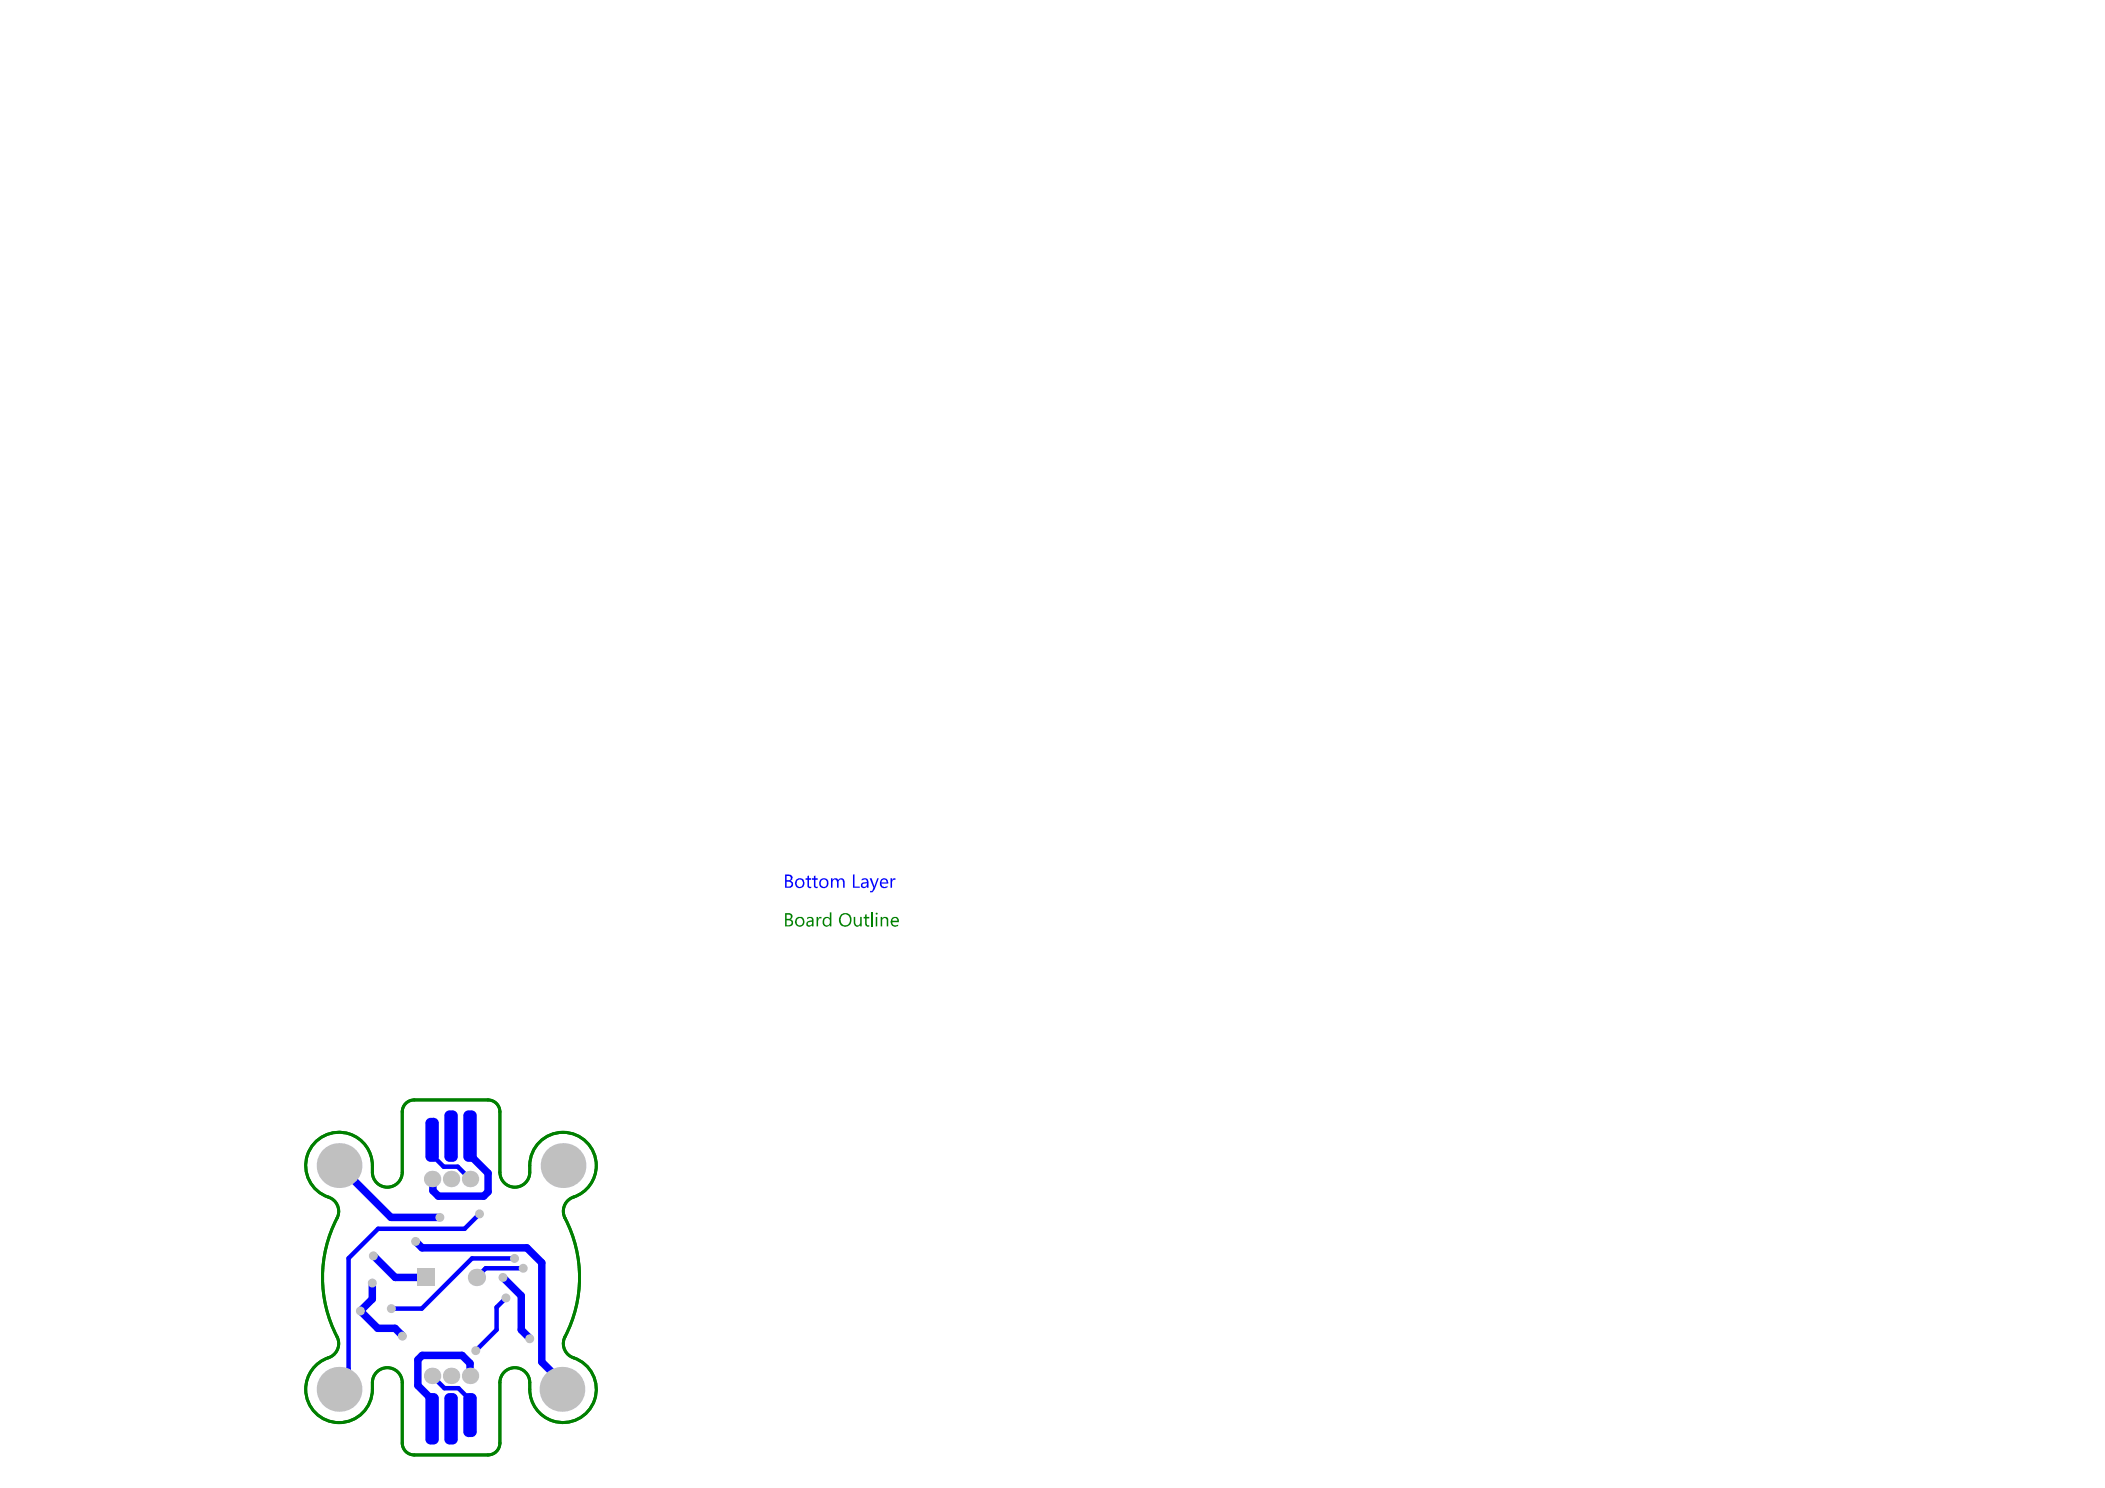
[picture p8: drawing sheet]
<svg xmlns="http://www.w3.org/2000/svg" width="297mm" height="210mm" viewBox="0 0 297 210" stroke-linecap="round" stroke-linejoin="round" font-family="sans-serif">
<path d="M56.8 156.8v8.6M58.4 155.2h10.5M70.5 156.8v8.6M52.5 164.4v1M74.8 164.4v1M52.5 195v1M56.8 195v8.6M70.5 195v8.6M74.8 195v1M58.4 205.2h10.5" fill="none" stroke="#008000" stroke-width=".42"/>
<g fill="#008000">
<path d="M115.2 129.3h.2v.3l.3-.3h.2v.3h-.1a.28 .28 0 0 0-.4 .3v.8h-.2z"/>
<path d="M120.5 129.3h.2v.8a.36 .36 0 0 0 .3 .5 .36 .36 0 0 0 .4-.5v-.8h.2v1.4h-.2v-.2a.48 .48 0 0 1-.6 .2 .48 .48 0 0 1-.3-.6z"/>
<path d="M122.1 129h.2v.3h.4v.3h-.4v.7a.24 .24 0 0 0 .1 .2 .24 .24 0 0 0 .3 0v.2h-.1h-.3a.29 .29 0 0 1-.2-.4v-.7h-.2v-.3h.2z"/>
<path d="M122.9 128.7h.2v2h-.2z"/>
<path d="M124.3 129.3h.2v.3a.47 .47 0 0 1 .5-.2 .47 .47 0 0 1 .3 .5v.8h-.2v-.8a.33 .33 0 0 0-.3-.4 .33 .33 0 0 0-.3 .4v.8h-.2z"/>
<path d="M111 129v.6h.3a.3 .3 0 0 0 .3-.3 .3 .3 0 0 0-.3-.3zM111 129.8v.7h.3a.35 .35 0 0 0 .4-.4 .35 .35 0 0 0-.4-.3zM110.8 128.8h.5a.47 .47 0 0 1 .5 .4 .47 .47 0 0 1-.3 .5 .49 .49 0 0 1 .4 .6 .49 .49 0 0 1-.6 .4h-.5z"/>
<path d="M112.5 129.7a.63 .63 0 0 0 .4 .9 .54 .54 0 0 0 .4-.6 .54 .54 0 0 0-.5-.5zM112.2 130a.7 .7 0 0 1 1.4 0 .7 .7 0 0 1-1.4 0z"/>
<path d="M114 130.2a.27 .27 0 0 0 .1 .3 .27 .27 0 0 0 .4-.1l.1-.1v-.3h-.3zM113.9 129.5a.54 .54 0 0 1 .6-.2 .54 .54 0 0 1 .3 .5v.9h-.2v-.2a.43 .43 0 0 1-.5 .2 .43 .43 0 0 1-.3-.5 .43 .43 0 0 1 .4-.3l.4-.1a.38 .38 0 0 0-.3-.3 .38 .38 0 0 0-.4 .2z"/>
<path d="M116.2 129.6a.59 .59 0 0 1 .9 0v-.9h.2v2h-.2v-.2a.59 .59 0 0 1-.8 .1 .59 .59 0 0 1-.2-.8zM116.4 129.6a.59 .59 0 0 0 .3 1l.4-.3v-.4a.42 .42 0 0 0-.7-.3z"/>
<path d="M118.7 129.3a1.02 1.02 0 0 0 .4 1.2 .78 .78 0 0 0 .8-.7 .78 .78 0 0 0-.7-.8l-.3 .1zM118.7 129a.94 .94 0 0 1 1.5 .6 .94 .94 0 0 1-1.2 1.1 1 1 0 0 1-.5-1.5z"/>
<path d="M123.6 128.9a.15 .15 0 0 1 .3 0 .15 .15 0 0 1-.3 0zM123.6 129.3h.2v1.4h-.2z"/>
<path d="M125.9 129.7v.2h.7a.36 .36 0 0 0-.2-.4 .36 .36 0 0 0-.5 .2zM125.8 129.6a.58 .58 0 0 1 .8-.2 .58 .58 0 0 1 .2 .7h-.9a.42 .42 0 0 0 .6 .4l.2-.1v.2a.66 .66 0 0 1-.9-.1 .66 .66 0 0 1 0-.9z"/>
</g>
<path d="M58.4 155.2a1.68 1.68 0 0 0-1.6 1.6M68.9 155.2a1.68 1.68 0 0 1 1.6 1.6M52.5 164.4a4.7 4.7 0 0 0-7.4-3.8 4.7 4.7 0 0 0 1.3 8.3 2.1 2.1 0 0 1 1.2 2.9 18.1 18.1 0 0 0 0 16.8 2.1 2.1 0 0 1-1.2 2.9 4.7 4.7 0 0 0-1.3 8.3 4.7 4.7 0 0 0 7.4-3.8M52.5 165.4a2.11 2.11 0 0 0 2.2 2.1 2.11 2.11 0 0 0 2.1-2.1M70.5 165.4a2.11 2.11 0 0 0 2.1 2.1 2.11 2.11 0 0 0 2.2-2.1M74.8 164.4a4.7 4.7 0 0 1 4.3-4.6 4.7 4.7 0 0 1 5 3.9 4.7 4.7 0 0 1-3.5 5.3 2.1 2.1 0 0 0-.9 2.8 18.2 18.2 0 0 1-.1 17.1 2.1 2.1 0 0 0 1.3 2.6 4.7 4.7 0 0 1 1.3 8.3 4.7 4.7 0 0 1-7.4-3.8M52.5 195a2.11 2.11 0 0 1 2.2-2.1 2.11 2.11 0 0 1 2.1 2.1M70.5 195a2.11 2.11 0 0 1 2.1-2.1 2.11 2.11 0 0 1 2.2 2.1M56.8 203.6a1.68 1.68 0 0 0 1.6 1.6M70.5 203.6a1.68 1.68 0 0 1-1.6 1.6" fill="none" stroke="#008000" stroke-width=".42"/>
<path d="M73.8 178.9h-5.3l-1.3 1.3" fill="none" stroke="#00f" stroke-width=".63"/>
<circle cx="67.2" cy="180.2" r=".32" fill="#00f"/>
<path d="M47.8 164.4l7.4 7.3h6.9M52.7 177.2h.1M52.7 177.2l3.1 3h4.3M58.6 175.1l1 .9h14.7l2.2 2.1v14l2.8 2.9v1M66.3 160.3v2.6l2.6 2.6v2.6l-.6 .6h-6.4l-.8-.7v-1.6l-.1-.1M52.5 181v2.3l-1.6 1.6 2.4 2.5h2.4l1.1 1M56.7 188.3h.1M66.3 194.1v-1.8l-1.1-1.1h-5.6l-.6 .6v3.6l2 2.1v2.6M71 180.2l2.6 2.6v4.8l1.2 1.2" fill="none" stroke="#00f" stroke-width="1.1"/>
<path d="M61 160.8v2.1l1.6 1.7h2l1.7 1.7M67.7 171.2l-2.1 2.1h-12.2l-4.2 4.2v15.6l-1.4 1.3v1.6M72.6 177.5h-6l-7.1 7.1h-4.3M61 194.1l1.7 1.7h2l1.6 1.7v2.1M71.4 183.1l-1.3 1.3v3.2l-3 2.9" fill="none" stroke="#00f" stroke-width=".63"/>
<path d="M61 165.7h.3M66 194.7h.3" fill="none" stroke="#00f" stroke-width=".42"/>
<g fill="#00f">
<path d="M113.9 123.6l.3-.1v.4h.3v.2h-.3v.8a.22 .22 0 0 0 .1 .2 .22 .22 0 0 0 .2 0v.1a.35 .35 0 0 1-.4 0 .35 .35 0 0 1-.2-.3v-.8h-.2v-.2h.2z"/>
<path d="M114.9 123.6l.2-.1v.4h.3v.2h-.3v.8a.22 .22 0 0 0 .1 .2 .22 .22 0 0 0 .2 0v.1a.35 .35 0 0 1-.4 0 .35 .35 0 0 1-.1-.3v-.8h-.3v-.2h.3z"/>
<path d="M117.3 123.9h.2v.2a.46 .46 0 0 1 .8 .1 .48 .48 0 0 1 .5-.3 .48 .48 0 0 1 .4 .5v.8h-.2v-.7a.33 .33 0 0 0-.3-.4 .33 .33 0 0 0-.4 .4v.7h-.2v-.7a.33 .33 0 0 0-.3-.4 .33 .33 0 0 0-.3 .4v.7h-.2z"/>
<path d="M120.4 123.4h.2v1.7h.7v.1h-.9z"/>
<path d="M122.7 123.9h.3l.4 1.2 .4-1.2h.2l-.6 1.6-.1 .2a.37 .37 0 0 1-.5 .2v-.2h.3l.2-.5z"/>
<path d="M125.7 123.9h.2v.3l.2-.3h.3v.2l-.5 .1v1h-.2z"/>
<path d="M111 123.6v.6h.3a.3 .3 0 0 0 .3-.3 .3 .3 0 0 0-.3-.3zM111 124.4v.7h.3a.35 .35 0 0 0 .4-.4 .35 .35 0 0 0-.4-.3zM110.8 123.4h.5a.47 .47 0 0 1 .5 .3 .47 .47 0 0 1-.3 .6 .49 .49 0 0 1 .4 .6 .49 .49 0 0 1-.6 .3h-.5z"/>
<path d="M112.5 124.2a.53 .53 0 0 0-.1 .6 .53 .53 0 0 0 .6 .3 .5 .5 0 0 0 .3-.7 .5 .5 0 0 0-.8-.2zM112.2 124.6a.69 .69 0 0 1 1.3 0 .69 .69 0 0 1-1.3 0z"/>
<path d="M115.9 124.3a.51 .51 0 0 0 0 .7 .51 .51 0 0 0 .7 0 .57 .57 0 0 0-.4-.9zM115.8 124.1a.7 .7 0 0 1 1.1 .4 .7 .7 0 0 1-1 .7 .79 .79 0 0 1-.1-1.1z"/>
<path d="M121.7 124.7a.29 .29 0 0 0 .2 .4 .29 .29 0 0 0 .3-.1l.1-.4zM121.6 124a.55 .55 0 0 1 .9 .3l.1 .9h-.3v-.1a.45 .45 0 0 1-.6 .1 .45 .45 0 0 1-.2-.6l.3-.1 .5-.1v-.1a.39 .39 0 0 0-.3-.3 .39 .39 0 0 0-.4 .2z"/>
<path d="M124.5 124.2l-.1 .3h.7a.38 .38 0 0 0-.2-.4 .38 .38 0 0 0-.4 .1zM124.3 124.1a.59 .59 0 0 1 .7-.2 .59 .59 0 0 1 .3 .6v.1h-.9a.46 .46 0 0 0 .3 .5 .46 .46 0 0 0 .5-.1v.2a.7 .7 0 0 1-.9-.1 .7 .7 0 0 1 0-1z"/>
</g>
<g fill="#c0c0c0">
<circle cx="62.1" cy="171.7" r=".63"/>
<circle cx="73.8" cy="178.9" r=".63"/>
<circle cx="71" cy="180.2" r=".63"/>
<circle cx="67.7" cy="171.2" r=".63"/>
<circle cx="67.1" cy="190.5" r=".63"/>
<circle cx="58.6" cy="175.1" r=".63"/>
<circle cx="52.7" cy="177.2" r=".63"/>
<circle cx="52.5" cy="181" r=".63"/>
<circle cx="56.8" cy="188.5" r=".63"/>
<circle cx="50.9" cy="184.9" r=".63"/>
<circle cx="72.6" cy="177.5" r=".63"/>
<circle cx="74.8" cy="188.8" r=".63"/>
<circle cx="71.4" cy="183.1" r=".63"/>
<circle cx="55.2" cy="184.6" r=".63"/>
<circle cx="63.7" cy="200.1" r=".63"/>
<circle cx="63.7" cy="160.3" r=".63"/>
<circle cx="79.3" cy="196" r="3.2"/>
<circle cx="61" cy="194.1" r="1.16"/>
<circle cx="63.7" cy="194.1" r="1.16"/>
<circle cx="66.3" cy="194.1" r="1.16"/>
<circle cx="47.8" cy="196" r="3.2"/>
<circle cx="47.8" cy="164.4" r="3.2"/>
<circle cx="61" cy="166.3" r="1.16"/>
<circle cx="63.7" cy="166.3" r="1.16"/>
<circle cx="66.3" cy="166.3" r="1.16"/>
<circle cx="67.2" cy="180.2" r="1.22"/>
<circle cx="79.5" cy="164.4" r="3.2"/>
</g>
<path d="M58.8 179h2.5v2.4h-2.5z" fill-rule="evenodd" fill="#c0c0c0"/>
<g fill="#00f">
<path d="M62.7 197.2l.7-.7h.5l.7 .7v5.8l-.7 .8h-.5l-.7-.8z" fill-rule="evenodd"/>
<path d="M65.4 197.2l.7-.7h.4l.8 .7v4.8l-.8 .7h-.4l-.7-.7z" fill-rule="evenodd"/>
<path d="M60 197.2l.8-.7h.4l.7 .7v5.8l-.7 .8h-.4l-.8-.8z" fill-rule="evenodd"/>
<path d="M62.7 157.4l.7-.8h.5l.7 .8v5.8l-.7 .7h-.5l-.7-.7z" fill-rule="evenodd"/>
<path d="M60 158.4l.8-.7h.4l.7 .7v4.8l-.7 .7h-.4l-.8-.7z" fill-rule="evenodd"/>
<path d="M65.4 157.4l.7-.8h.4l.8 .8v5.8l-.8 .7h-.4l-.7-.7z" fill-rule="evenodd"/>
</g>
<g fill="#00f">
<path d="M63.4 203v.8zM62.7 203h.7v.8a.74 .74 0 0 1-.7-.8z"/>
<path d="M63.9 203h.7zM63.9 203h.7a.74 .74 0 0 1-.7 .8z"/>
<path d="M63.9 196.5v.7zM63.9 196.5a.74 .74 0 0 1 .7 .7h-.7z"/>
<path d="M62.7 197.2h.7zM62.9 196.7l.5-.2v.7h-.7z"/>
<path d="M66.1 202v.7zM65.4 202h.7v.7a.74 .74 0 0 1-.7-.7z"/>
<path d="M66.5 202h.8zM66.5 202h.8a.74 .74 0 0 1-.8 .7z"/>
<path d="M66.5 196.5v.7zM66.5 196.5a.74 .74 0 0 1 .8 .7h-.8z"/>
<path d="M65.4 197.2h.7zM65.6 196.7l.5-.2v.7h-.7z"/>
<path d="M60.8 203v.8zM60 203h.8v.8a.74 .74 0 0 1-.8-.8z"/>
<path d="M61.2 203h.7zM61.2 203h.7a.74 .74 0 0 1-.7 .8z"/>
<path d="M61.2 196.5v.7zM61.2 196.5a.74 .74 0 0 1 .7 .7h-.7z"/>
<path d="M60 197.2h.8zM60.2 196.7l.6-.2v.7h-.8z"/>
<path d="M63.9 156.6v.8zM63.9 156.6a.74 .74 0 0 1 .7 .8h-.7z"/>
<path d="M62.7 157.4h.7zM62.9 156.9l.5-.3v.8h-.7z"/>
<path d="M63.4 163.2v.7zM62.7 163.2h.7v.7a.74 .74 0 0 1-.7-.7z"/>
<path d="M63.9 163.2h.7zM63.9 163.2h.7a.74 .74 0 0 1-.7 .7z"/>
<path d="M61.2 157.7v.7zM61.2 157.7a.74 .74 0 0 1 .7 .7h-.7z"/>
<path d="M60 158.4h.8zM60.2 157.9l.6-.2v.7h-.8z"/>
<path d="M60.8 163.2v.7zM60 163.2h.8v.7a.74 .74 0 0 1-.8-.7z"/>
<path d="M61.2 163.2h.7zM61.2 163.2h.7a.74 .74 0 0 1-.7 .7z"/>
<path d="M66.5 156.6v.8zM66.5 156.6a.74 .74 0 0 1 .8 .8h-.8z"/>
<path d="M65.4 157.4h.7zM65.6 156.9l.5-.3v.8h-.7z"/>
<path d="M66.1 163.2v.7zM65.4 163.2h.7v.7a.74 .74 0 0 1-.7-.7z"/>
<path d="M66.5 163.2h.8zM66.5 163.2h.8a.74 .74 0 0 1-.8 .7z"/>
</g>
</svg>
